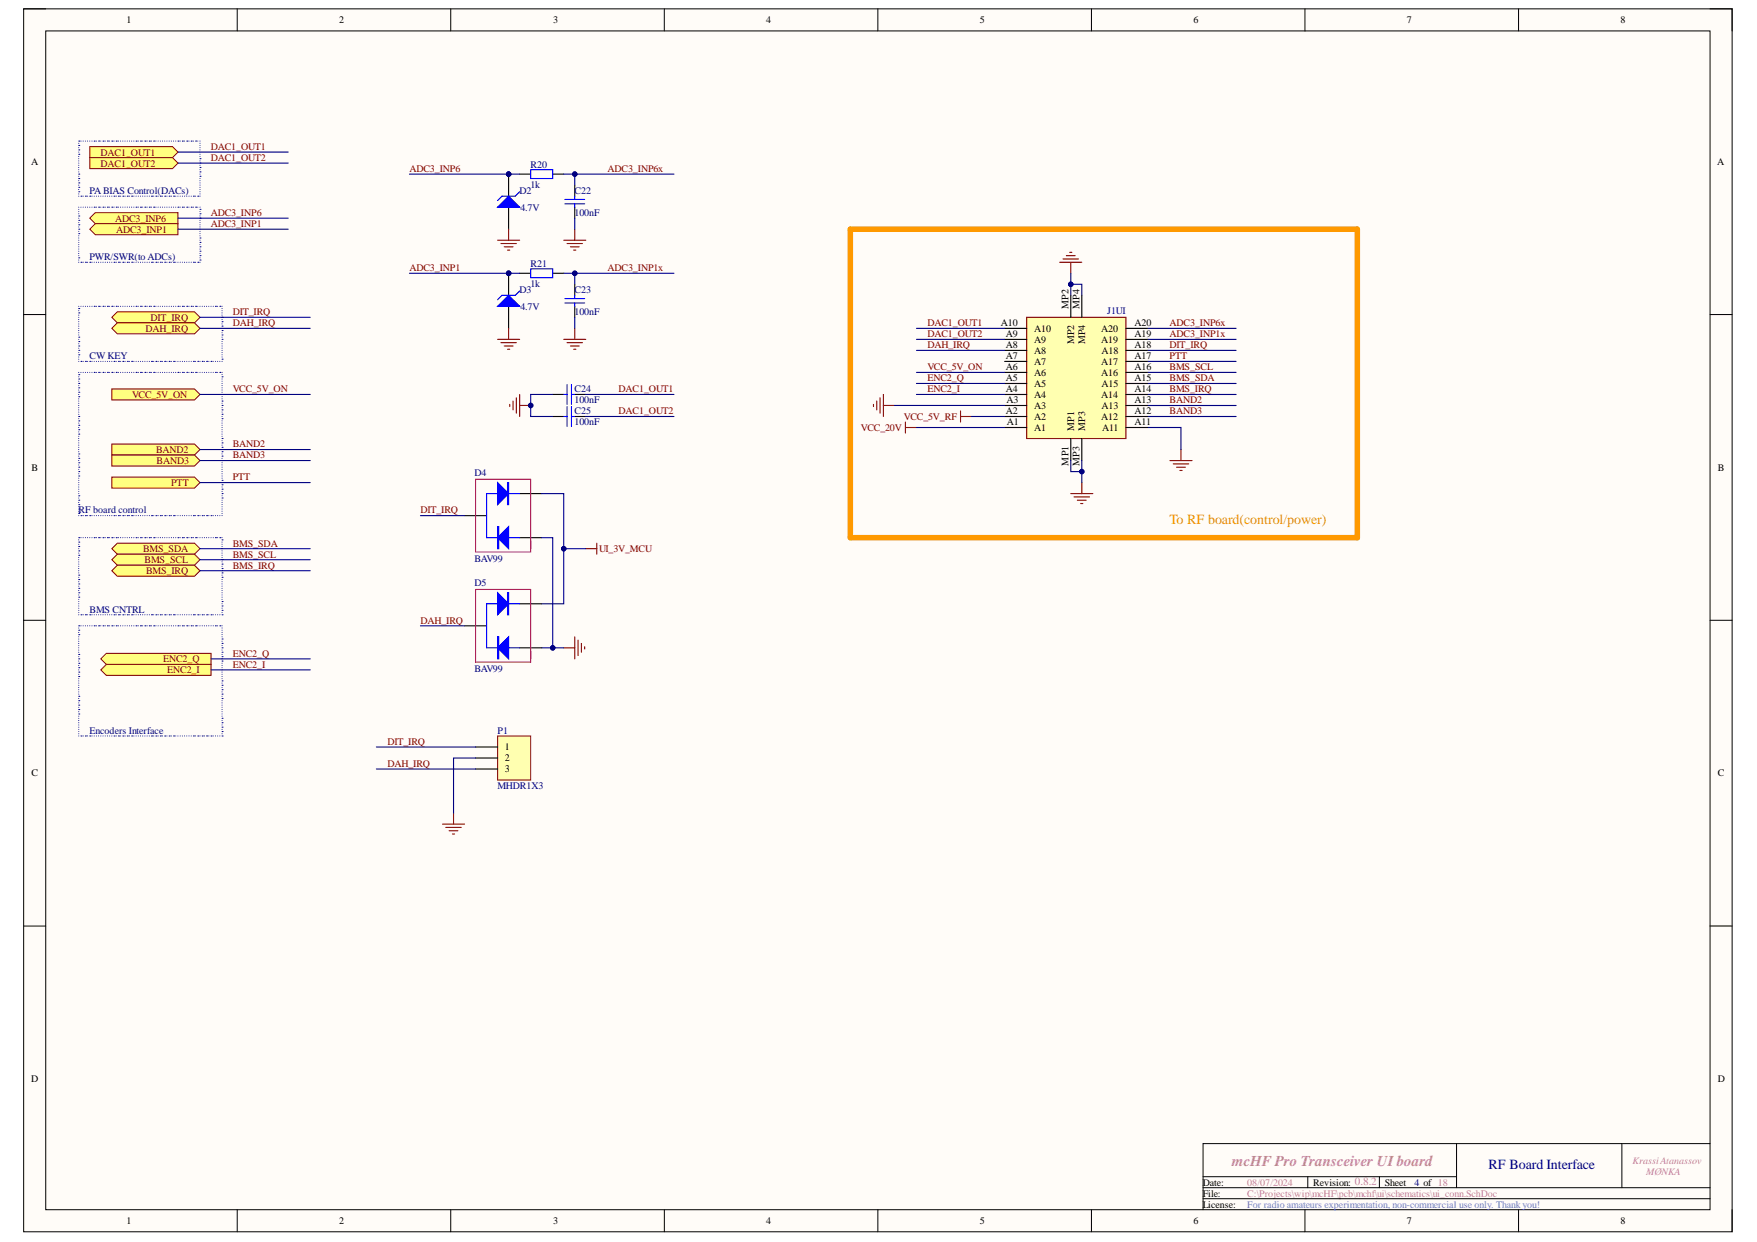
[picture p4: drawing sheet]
<svg xmlns="http://www.w3.org/2000/svg" width="297mm" height="210mm" viewBox="0 0 297 210" stroke-linecap="round" stroke-linejoin="round" font-family="sans-serif">
<defs><g id="words">
<text font-size="2.5" fill="#c27ba0" x="208.2" y="197">mcHF Pro Transceiver UIboard</text>
<text font-size="2.4" fill="#f90" x="197.7" y="88.5">To RF board(control/power)</text>
<text font-size="2.4" fill="#000080" x="251.6" y="197.6">RF Board Interface</text>
<g font-size="1.7">
<text x="21.4" y="3.9">1</text>
<text x="57.4" y="3.9">2</text>
<text x="93.5" y="3.9">3</text>
<text x="129.5" y="3.9">4</text>
<text x="165.7" y="3.9">5</text>
<text x="201.8" y="3.9">6</text>
<text x="237.8" y="3.9">7</text>
<text x="274" y="3.9">8</text>
<text x="5.2" y="27.9">A</text>
<text x="290.3" y="27.9">A</text>
<text x="180.6" y="52.2" transform="rotate(-90 180.6 52.2)">MP2</text>
<text x="182.5" y="52.2" transform="rotate(-90 182.5 52.2)">MP4</text>
<text x="169.2" y="55.1">A10</text>
<text x="170.1" y="58.8">A8</text>
<text x="170.1" y="57">A9</text>
<text x="174.8" y="59.8">A8</text>
<text x="174.8" y="57.9">A9</text>
<text x="174.8" y="56">A10</text>
<text x="181.6" y="58.2" transform="rotate(-90 181.6 58.2)">MP2</text>
<text x="183.4" y="58.2" transform="rotate(-90 183.4 58.2)">MP4</text>
<text x="186.1" y="57.9">A19</text>
<text x="186.1" y="56">A20</text>
<text x="186.2" y="59.8">A18</text>
<text x="191.8" y="58.8">A18</text>
<text x="191.8" y="57">A19</text>
<text x="191.8" y="55.1">A20</text>
<text x="170.1" y="64.4">A5</text>
<text x="170.1" y="62.6">A6</text>
<text x="170.1" y="60.7">A7</text>
<text x="174.8" y="65.3">A5</text>
<text x="174.8" y="63.5">A6</text>
<text x="174.8" y="61.6">A7</text>
<text x="186.1" y="63.5">A16</text>
<text x="186.1" y="61.6">A17</text>
<text x="186.2" y="65.3">A15</text>
<text x="191.8" y="64.4">A15</text>
<text x="191.8" y="62.6">A16</text>
<text x="191.8" y="60.7">A17</text>
<text x="170.1" y="70">A2</text>
<text x="170.1" y="66.3">A4</text>
<text x="170.2" y="68.1">A3</text>
<text x="170.2" y="71.9">A1</text>
<text x="174.8" y="70.9">A2</text>
<text x="174.8" y="69.1">A3</text>
<text x="174.8" y="67.2">A4</text>
<text x="186.1" y="70.9">A12</text>
<text x="186.1" y="67.2">A14</text>
<text x="186.2" y="69.1">A13</text>
<text x="191.8" y="71.9">A11</text>
<text x="191.8" y="70">A12</text>
<text x="191.8" y="68.1">A13</text>
<text x="191.8" y="66.3">A14</text>
<text x="174.8" y="72.8">A1</text>
<text x="181.6" y="72.8" transform="rotate(-90 181.6 72.8)">MP1</text>
<text x="183.4" y="72.8" transform="rotate(-90 183.4 72.8)">MP3</text>
<text x="186.3" y="72.8">A11</text>
<text x="5.3" y="79.6">B</text>
<text x="180.6" y="78.7" transform="rotate(-90 180.6 78.7)">MP1</text>
<text x="182.5" y="78.7" transform="rotate(-90 182.5 78.7)">MP3</text>
<text x="290.4" y="79.6">B</text>
<text x="5.3" y="131.2">C</text>
<text x="85.4" y="126.8">1</text>
<text x="85.4" y="128.7">2</text>
<text x="85.4" y="130.5">3</text>
<text x="290.4" y="131.2">C</text>
<text x="5.2" y="182.9">D</text>
<text x="290.4" y="182.9">D</text>
<text x="203.3" y="200.4">Date:</text>
<text x="203.3" y="202.2">File:</text>
<text x="222" y="200.4">Revision: 0.8.2</text>
<text x="234.1" y="200.4">Sheet</text>
<text x="21.4" y="206.9">1</text>
<text x="57.4" y="206.9">2</text>
<text x="93.5" y="206.9">3</text>
<text x="129.5" y="206.9">4</text>
<text x="165.7" y="206.9">5</text>
<text x="201.8" y="206.9">6</text>
<text x="203.3" y="204.1">License:</text>
<text x="237.8" y="206.9">7</text>
<text x="274" y="206.9">8</text>
</g>
<g font-size="1.7" fill="#800000">
<text x="17" y="26.3">DAC1_OUT1</text>
<text x="17" y="28.1">DAC1_OUT2</text>
<text x="35.6" y="25.4">DAC1_OUT1</text>
<text x="35.6" y="27.2">DAC1_OUT2</text>
<text x="69.2" y="29.1">ADC3_INP6</text>
<text x="102.7" y="29.1">ADC3_INP6x</text>
<text x="19.5" y="37.4">ADC3_INP6</text>
<text x="19.6" y="39.3">ADC3_INP1</text>
<text x="35.6" y="38.4">ADC3_INP1</text>
<text x="35.6" y="36.5">ADC3_INP6</text>
<text x="69.2" y="45.8">ADC3_INP1</text>
<text x="102.7" y="45.8">ADC3_INP1x</text>
<text x="39.3" y="53.3">DIT_IRQ</text>
<text x="24.6" y="56">DAH_IRQ</text>
<text x="25.5" y="54.2">DIT_IRQ</text>
<text x="39.3" y="55.1">DAH_IRQ</text>
<text x="156.8" y="55.1">DAC1_OUT1</text>
<text x="156.8" y="57">DAC1_OUT2</text>
<text x="156.8" y="58.8">DAH_IRQ</text>
<text x="197.7" y="57">ADC3_INP1x</text>
<text x="197.7" y="55.1">ADC3_INP6x</text>
<text x="197.7" y="58.8">DIT_IRQ</text>
<text x="156.8" y="62.6">VCC_5V_ON</text>
<text x="156.8" y="64.4">ENC2_Q</text>
<text x="197.7" y="60.7">PTT</text>
<text x="197.7" y="64.4">BMS_SDA</text>
<text x="197.7" y="62.6">BMS_SCL</text>
<text x="22.3" y="67.2">VCC_5V_ON</text>
<text x="39.3" y="66.3">VCC_5V_ON</text>
<text x="104.6" y="66.3">DAC1_OUT1</text>
<text x="104.6" y="70">DAC1_OUT2</text>
<text x="152.8" y="70.9">VCC_5V_RF</text>
<text x="156.8" y="66.3">ENC2_I</text>
<text x="197.7" y="68.1">BAND2</text>
<text x="197.7" y="70">BAND3</text>
<text x="197.7" y="66.3">BMS_IRQ</text>
<text x="26.4" y="76.5">BAND2</text>
<text x="39.3" y="75.6">BAND2</text>
<text x="39.3" y="77.4">BAND3</text>
<text x="145.5" y="72.8">VCC_20V</text>
<text x="26.5" y="78.4">BAND3</text>
<text x="28.9" y="82.1">PTT</text>
<text x="39.3" y="81.2">PTT</text>
<text x="71.1" y="86.7">DIT_IRQ</text>
<text x="24.2" y="93.3">BMS_SDA</text>
<text x="24.5" y="95.2">BMS_SCL</text>
<text x="39.3" y="92.4">BMS_SDA</text>
<text x="39.3" y="94.3">BMS_SCL</text>
<text x="101.3" y="93.3">UI_3V_MCU</text>
<text x="24.7" y="97.1">BMS_IRQ</text>
<text x="39.3" y="96.1">BMS_IRQ</text>
<text x="71.1" y="105.4">DAH_IRQ</text>
<text x="27.6" y="111.9">ENC2_Q</text>
<text x="28.3" y="113.8">ENC2_I</text>
<text x="39.3" y="112.9">ENC2_I</text>
<text x="39.3" y="111">ENC2_Q</text>
<text x="65.5" y="125.9">DIT_IRQ</text>
<text x="65.5" y="129.6">DAH_IRQ</text>
</g>
<g font-size="1.7" fill="#000080">
<text x="89.7" y="28.3">R20</text>
<text x="15.1" y="32.8">PABIAS Control(DACs)</text>
<text x="87.8" y="32.8">D2</text>
<text x="88" y="35.6">4.7V</text>
<text x="89.7" y="31.7">1k</text>
<text x="97.1" y="32.8">C22</text>
<text x="97.1" y="36.5">100nF</text>
<text x="15.1" y="44">PWR/SWR(to ADCs)</text>
<text x="89.7" y="45.1">R21</text>
<text x="87.8" y="49.5">D3</text>
<text x="88" y="52.3">4.7V</text>
<text x="89.7" y="48.4">1k</text>
<text x="97.1" y="49.5">C23</text>
<text x="97.1" y="53.3">100nF</text>
<text x="187.2" y="53.1">J1UI</text>
<text x="15.1" y="60.7">CW KEY</text>
<text x="97.1" y="66.3">C24</text>
<text x="97.1" y="68.1">100nF</text>
<text x="97.1" y="70">C25</text>
<text x="97.1" y="71.9">100nF</text>
<text x="80.2" y="80.5">D4</text>
<text x="13.3" y="86.7">RF board control</text>
<text x="80.2" y="94.9">BAV99</text>
<text x="80.2" y="99.1">D5</text>
<text x="15.1" y="103.6">BMS CNTRL</text>
<text x="80.2" y="113.6">BAV99</text>
<text x="15.1" y="124">Encoders Interface</text>
<text x="84.1" y="124">P1</text>
<text x="84.1" y="133.3">MHDR1X3</text>
<text x="239.1" y="200.4">4 of 18</text>
</g>
<g font-size="1.7" fill="#c27ba0">
<text x="276" y="196.6">Krassi Atanassov</text>
<text x="210.9" y="200.4">08/07/2024</text>
<text x="210.9" y="202.2">C:\Projects\wip\mcHF\pcb\mchf\ui\schematics\ui_conn.SchDoc</text>
<text x="278.3" y="198.5">MØNKA</text>
</g>
<text font-size="1.7" fill="#4a86e8" x="210.9" y="204.1">For radio amateurs experimentation, non-commercial use only. Thank you!</text>
</g></defs>
<path d="M4 1.5h288.8v206.7h-288.8z" fill-rule="evenodd" fill="#fffcf8"/>
<path d="M4 1.5h288.8v206.7h-288.8z" fill="none" stroke="#000" stroke-width=".17"/>
<path d="M7.7 5.2h281.4v199.2h-281.4z" fill-rule="evenodd" fill="#fffcf8"/>
<g fill="none" stroke="#000" stroke-width=".17">
<path d="M4 1.5h3.7M7.7 5.2h281.4v199.2h-281.4zM40.1 1.5v3.7M76.2 1.5v3.7M112.3 1.5v3.7M148.4 1.5v3.7M184.5 1.5v3.7M220.6 1.5v3.7M256.7 1.5v3.7M289.1 1.5h3.7v3.7M4 53.2h3.7M289.1 53.2h3.7"/>
<path d="M4 104.8h3.7M289.1 104.8h3.7M4 156.5h3.7M289.1 156.5h3.7M203.4 198.9h42.8M221.1 198.9v1.8M233.2 198.9v1.8M246.2 193.3v7.4M274.2 193.3v7.4M289.1 193.3h-85.7v11.1M40.1 204.4v3.8M76.2 204.4v3.8"/>
<path d="M112.3 204.4v3.8M148.4 204.4v3.8M184.5 204.4v3.8M203.4 200.7h85.7M203.4 202.6h85.7M220.6 204.4v3.8M256.7 204.4v3.8M292.8 204.4v3.8"/>
</g>
<path d="M15.2 36.9l.9-1h14v1.9h-14z" fill-rule="evenodd" fill="#ffff80"/>
<path d="M15.2 36.9l.9-1h14v1.9h-14z" fill="none" stroke="#800000" stroke-width=".17"/>
<path d="M16.1 37.8h14v1.9h-14l-.9-1z" fill-rule="evenodd" fill="#ffff80"/>
<path d="M16.1 37.8h14v1.9h-14l-.9-1z" fill="none" stroke="#800000" stroke-width=".17"/>
<circle cx="86" cy="29.4" r=".37" fill="#000080"/>
<circle cx="86" cy="29.4" r=".37" fill="none" stroke="#000080" stroke-width=".17"/>
<path d="M86 29.4v3.8M86 35v3.7" fill="none" stroke="#000" stroke-width=".19"/>
<circle cx="86" cy="29.4" r=".37" fill="#000080"/>
<circle cx="86" cy="29.4" r=".37" fill="none" stroke="#000080" stroke-width=".17"/>
<path d="M84.1 35l1.9-1.8 1.9 1.8z" fill="#00f"/>
<path d="M84.1 35l1.9-1.8 1.9 1.8zM87.9 32.4l-.8 .8h-2.2l-.8 .7M89.7 28.7h3.7v1.5h-3.7z" fill="none" stroke="#00f" stroke-width=".19"/>
<path d="M87.9 29.4h1.8M93.4 29.4h1.9" fill="none" stroke="#000" stroke-width=".19"/>
<circle cx="86" cy="46.2" r=".37" fill="#000080"/>
<circle cx="86" cy="46.2" r=".37" fill="none" stroke="#000080" stroke-width=".17"/>
<path d="M86 46.2v3.7M86 51.8v3.7" fill="none" stroke="#000" stroke-width=".19"/>
<circle cx="86" cy="46.2" r=".37" fill="#000080"/>
<circle cx="86" cy="46.2" r=".37" fill="none" stroke="#000080" stroke-width=".17"/>
<path d="M84.1 51.8l1.9-1.9 1.9 1.9z" fill="#00f"/>
<g fill="none" stroke="#00f" stroke-width=".19">
<path d="M95.5 33.7h3.3M95.5 34.5h3.3M97.2 33.2v.5M97.2 34.5v.5M84.1 51.8l1.9-1.9 1.9 1.9zM87.9 49.2l-.8 .7h-2.2l-.8 .8M89.7 45.4h3.7v1.5h-3.7zM95.5 50.5h3.3M95.5 51.2h3.3M97.2 49.9v.6M97.2 51.2v.6M84.1 107.6h.2v3.8h-.2z"/>
<path d="M84.2 107.6v3.8M87.9 102h-5.6v7.5h5.6"/>
</g>
<path d="M97.2 31.3v1.9M97.2 35v1.9M87.9 46.2h1.8M93.4 46.2h1.9M97.2 48v1.9M97.2 51.8v1.8M78.5 105.8h3.8M87.9 109.5h3.7M87.9 102h3.7" fill="none" stroke="#000" stroke-width=".19"/>
<path d="M84.1 100.2l1.9 1.8-1.9 1.9z" fill-rule="evenodd" fill="#00f"/>
<path d="M84.1 100.2l1.9 1.8-1.9 1.9zM85.8 100.2h.2v3.7h-.2zM85.9 100.2v3.7" fill="none" stroke="#00f" stroke-width=".19"/>
<path d="M80.4 99.6h9.3v12.3h-9.3z" fill="none" stroke="#c5008e" stroke-width=".19"/>
<path d="M84.1 109.5l1.9-1.9v3.8z" fill-rule="evenodd" fill="#00f"/>
<path d="M84.1 89h.2v3.7h-.2zM84.2 89v3.7M87.9 83.4h-5.6v7.5h5.6M84.1 109.5l1.9-1.9v3.8z" fill="none" stroke="#00f" stroke-width=".19"/>
<path d="M78.5 87.1h3.8M87.9 90.9h3.7M87.9 83.4h3.7" fill="none" stroke="#000" stroke-width=".19"/>
<path d="M84.1 81.6l1.9 1.8-1.9 1.9z" fill-rule="evenodd" fill="#00f"/>
<path d="M84.1 81.6l1.9 1.8-1.9 1.9zM85.8 81.6h.2v3.7h-.2zM85.9 81.6v3.7" fill="none" stroke="#00f" stroke-width=".19"/>
<path d="M80.4 81h9.3v12.3h-9.3z" fill="none" stroke="#c5008e" stroke-width=".19"/>
<path d="M86 89v3.7l-1.9-1.8z" fill-rule="evenodd" fill="#00f"/>
<path d="M95.3 66.7h.6M95.3 70.4h.6M95.9 65v3.3M95.9 68.7v3.4M96.6 66.7h.6M96.6 65v3.3M96.6 68.7v3.4M96.6 70.4h.6M86 89v3.7l-1.9-1.8z" fill="none" stroke="#00f" stroke-width=".19"/>
<path d="M86.2 68.3v.4M86.7 67.8v1.5M87.3 67.2v2.6M87.9 66.7v3.7M87.9 68.5h1.8M95.3 109.5h1.9M97.2 107.6v3.8M97.7 108.2v2.6M98.3 108.7v1.5M98.8 109.3v.4" fill="none" stroke="#800000" stroke-width=".19"/>
<path d="M93.4 66.7h1.9M93.4 70.4h1.9M97.2 66.7h1.8M97.2 70.4h1.8" fill="none" stroke="#000" stroke-width=".19"/>
<circle cx="89.7" cy="68.5" r=".37" fill="#000080"/>
<circle cx="89.7" cy="68.5" r=".37" fill="none" stroke="#000080" stroke-width=".17"/>
<g fill="none" stroke="#0000b4" stroke-width=".19">
<path d="M13.3 23.8h.1M13.3 24.6h.1M13.3 25.3h.1M13.3 26.1h.1M13.3 29.4h.1M13.3 30.2h.1M13.3 30.9h.1M13.3 31.7h.1M13.3 32.4h.1M13.3 24.2h.1M13.3 25h.1M13.3 25.7h.1"/>
<path d="M13.3 26.4v.1M13.3 26.8h.1M13.3 27.2h.1M13.3 27.6h.1M13.3 27.9h.1M13.3 28.3h.1M13.3 28.7h.1M13.3 29.1h.1M13.3 29.8h.1M13.3 30.5h.1M13.3 31.3h.1M13.3 32h.1"/>
<path d="M13.3 32.8h.1M13.3 33.2h.1M13.7 23.8h.1M13.7 33.2h.1M14.1 23.8h.1M14.1 33.2h.1M14.4 23.8h.1M14.4 33.2h.1M14.8 23.8h.1M14.8 33.2h.1M15.2 23.8h.1M15.2 33.2h.1"/>
<path d="M15.5 23.8h.1M15.6 33.2h.1M15.9 23.8h.1M15.9 33.2h.1M16.3 23.8h.1M16.3 33.2h.1M16.7 23.8h.1M16.7 33.2h.1M17 23.8h.1M17 33.2h.1M17.4 23.8h.1M17.4 33.2h.1"/>
<path d="M17.8 23.8h.1M17.8 33.2h.1M18.2 23.8h.1M18.2 33.2h.1M18.5 23.8h.1M18.5 33.2h.1M18.9 23.8h.1M18.9 33.2h.1M19.3 23.8h.1M19.3 33.2h.1M19.7 23.8h.1M19.7 33.2h.1"/>
<path d="M20 23.8h.1M20 33.2h.1M20.4 23.8h.1M20.4 33.2h.1M20.8 23.8h.1M20.8 33.2h.1M21.1 23.8h.1M21.1 33.2h.1M21.5 23.8h.1M21.5 33.2h.1M21.9 23.8h.1M21.9 33.2h.1"/>
<path d="M22.3 23.8h.1M22.3 33.2h.1M22.6 23.8h.1M22.6 33.2h.1M23 23.8h.1M23 33.2h.1M23.4 23.8h.1M23.4 33.2h.1M23.7 23.8h.1M23.7 33.2h.1M24.1 23.8h.1M24.1 33.2h.1"/>
<path d="M24.5 23.8h.1M24.5 33.2h.1M24.9 23.8h.1M24.9 33.2h.1M25.2 23.8h.1M25.2 33.2h.1M25.6 23.8h.1M25.6 33.2h.1M26 23.8h.1M26 33.2h.1M26.4 23.8h.1M26.4 33.2h.1"/>
<path d="M26.7 23.8h.1M26.7 33.2h.1M27.1 23.8h.1M27.1 33.2h.1M27.5 23.8h.1M27.5 33.2h.1M27.8 23.8h.1M27.9 33.2h.1M28.2 23.8h.1M28.2 33.2h.1M28.6 23.8h.1M28.6 33.2h.1"/>
<path d="M29 23.8h.1M29 33.2h.1M29.3 23.8h.1M29.3 33.2h.1M29.7 23.8h.1M29.7 33.2h.1M30.1 23.8h.1M30.1 33.2h.1M30.5 23.8h.1M30.5 33.2h.1M30.8 23.8h.1M30.8 33.2h.1"/>
<path d="M31.2 23.8h.1M31.2 33.2h.1M31.6 23.8h.1M31.6 33.2h.1M31.9 23.8h.1M32 33.2h.1M32.3 23.8h.1M32.3 33.2h.1M32.7 23.8h.1M32.7 33.2h.1M33.1 23.8h.1M33.1 33.2h.1"/>
<path d="M33.4 23.8h.1M33.4 33.2h.1M33.8 23.8h.1M33.8 29.8h.1M33.8 29.1h.1M33.8 28.3h.1M33.8 27.6h.1M33.8 26.8h.1M33.8 24.2h.1M33.8 24.6h.1M33.8 25h.1M33.8 25.3h.1"/>
<path d="M33.8 25.7h.1M33.8 26.1h.1M33.8 26.4h.1M33.8 27.2h.1M33.8 27.9h.1M33.8 28.7h.1M33.8 29.4h.1M33.8 30.2h.1M33.8 30.5h.1M33.8 30.9h.1M33.8 31.3h.1M33.8 31.7h.1"/>
<path d="M33.8 32h.1M33.8 32.4h.1M33.8 32.8h.1M33.8 33.1v.1"/>
</g>
<path d="M15.2 24.8h14l.9 .9-.9 .9h-14z" fill-rule="evenodd" fill="#ffff80"/>
<path d="M15.2 24.8h14l.9 .9-.9 .9h-14z" fill="none" stroke="#800000" stroke-width=".17"/>
<path d="M15.2 26.6h14l.9 1-.9 .9h-14z" fill-rule="evenodd" fill="#ffff80"/>
<path d="M15.2 26.6h14l.9 1-.9 .9h-14z" fill="none" stroke="#800000" stroke-width=".17"/>
<g fill="none" stroke="#0000b4" stroke-width=".19">
<path d="M13.3 36.5h.1M13.3 37.2h.1M13.3 38h.1M13.3 38.7h.1M13.3 39.5h.1M13.3 35h.1M13.3 35.4h.1M13.3 35.8h.1M13.3 36.1h.1M13.3 36.9h.1M13.3 37.6h.1M13.3 38.4h.1"/>
<path d="M13.3 39.1h.1M13.3 39.9h.1M13.7 35h.1M14.1 35h.1M14.4 35h.1M14.8 35h.1M15.2 35h.1M15.5 35h.1M15.9 35h.1M16.3 35h.1M16.7 35h.1M17 35h.1"/>
<path d="M17.4 35h.1M17.8 35h.1M18.2 35h.1M18.5 35h.1M18.9 35h.1M19.3 35h.1M19.7 35h.1M20 35h.1M20.4 35h.1M20.8 35h.1M21.1 35h.1M21.5 35h.1"/>
<path d="M21.9 35h.1M22.3 35h.1M22.6 35h.1M23 35h.1M23.4 35h.1M23.7 35h.1M24.1 35h.1M24.5 35h.1M24.9 35h.1M25.2 35h.1M25.6 35h.1M26 35h.1"/>
<path d="M26.4 35h.1M26.7 35h.1M27.1 35h.1M27.5 35h.1M27.8 35h.1M28.2 35h.1M28.6 35h.1M29 35h.1M29.3 35h.1M29.7 35h.1M30.1 35h.1M30.5 35h.1"/>
<path d="M30.8 35h.1M31.2 35h.1M31.6 35h.1M31.9 35h.1M32.3 35h.1M32.7 35h.1M33.1 35h.1M33.4 35h.1M33.8 35h.1M33.8 36.9h.1M33.8 36.1h.1M33.8 35.4h.1"/>
<path d="M33.8 35.8h.1M33.8 36.5h.1M33.8 37.2h.1M33.8 37.6h.1M33.8 38h.1M33.8 38.4h.1M33.8 38.7h.1M33.8 39.1h.1M33.8 39.5h.1M33.8 39.8v.1M13.3 43.6h.1M13.3 40.2h.1"/>
<path d="M13.3 40.6h.1M13.3 41h.1M13.3 41.3h.1M13.3 41.7h.1M13.3 42.1h.1M13.3 42.5h.1M13.3 42.8h.1M13.3 43.2h.1M13.3 43.9v.1M13.3 44.3h.1M13.7 44.3h.1M14.1 44.3h.1"/>
<path d="M14.4 44.3h.1M14.8 44.3h.1M15.2 44.3h.1M15.6 44.3h.1M15.9 44.3h.1M16.3 44.3h.1M16.7 44.3h.1M17 44.3h.1M17.4 44.3h.1M17.8 44.3h.1M18.2 44.3h.1M18.5 44.3h.1"/>
<path d="M18.9 44.3h.1M19.3 44.3h.1M19.7 44.3h.1M20 44.3h.1M20.4 44.3h.1M20.8 44.3h.1M21.1 44.3h.1M21.5 44.3h.1M21.9 44.3h.1M22.3 44.3h.1M22.6 44.3h.1M23 44.3h.1"/>
<path d="M23.4 44.3h.1M23.7 44.3h.1M24.1 44.3h.1M24.5 44.3h.1M24.9 44.3h.1M25.2 44.3h.1M25.6 44.3h.1M26 44.3h.1M26.4 44.3h.1M26.7 44.3h.1M27.1 44.3h.1M27.5 44.3h.1"/>
<path d="M27.9 44.3h.1M28.2 44.3h.1M28.6 44.3h.1M29 44.3h.1M29.3 44.3h.1M29.7 44.3h.1M30.1 44.3h.1M30.5 44.3h.1M30.8 44.3h.1M31.2 44.3h.1M31.6 44.3h.1M32 44.3h.1"/>
<path d="M32.3 44.3h.1M32.7 44.3h.1M33.1 44.3h.1M33.4 44.3h.1M33.8 43.9h.1M33.8 43.2h.1M33.8 42.5h.1M33.8 41.7h.1M33.8 41h.1M33.8 40.2h.1M33.8 40.6h.1M33.8 41.3h.1"/>
<path d="M33.8 42.1h.1M33.8 42.8h.1M33.8 43.6h.1M33.8 44.3h.1"/>
</g>
<path d="M18.9 65.7h14l.9 1-.9 .9h-14z" fill-rule="evenodd" fill="#ffff80"/>
<path d="M18.9 65.7h14l.9 1-.9 .9h-14z" fill="none" stroke="#800000" stroke-width=".17"/>
<path d="M18.9 75h14l.9 1-.9 .9h-14z" fill-rule="evenodd" fill="#ffff80"/>
<path d="M18.9 75h14l.9 1-.9 .9h-14z" fill="none" stroke="#800000" stroke-width=".17"/>
<path d="M18.9 76.9h14l.9 .9-.9 1h-14z" fill-rule="evenodd" fill="#ffff80"/>
<path d="M18.9 76.9h14l.9 .9-.9 1h-14z" fill="none" stroke="#800000" stroke-width=".17"/>
<g fill="none" stroke="#0000b4" stroke-width=".19">
<path d="M13.3 63.3h.1M13.3 64.1h.1M13.3 64.8h.1M13.3 65.5h.1M13.3 66.3h.1M13.3 67h.1M13.3 70.4h.1M13.3 71.1h.1M13.3 71.9h.1M13.3 72.6h.1M13.3 73.4h.1M13.3 76.7h.1"/>
<path d="M13.3 77.5h.1M13.3 78.2h.1M13.3 79h.1M13.3 79.7h.1M13.3 62.9h.1M13.3 63.7h.1M13.3 64.4h.1M13.3 65.2h.1M13.3 65.9h.1M13.3 66.7h.1M13.3 67.4h.1M13.3 67.8h.1"/>
<path d="M13.3 68.2h.1M13.3 68.5h.1M13.3 68.9h.1M13.3 69.3h.1M13.3 69.6v.1M13.3 70h.1M13.3 70.8h.1M13.3 71.5h.1M13.3 72.2v.1M13.3 73h.1M13.3 73.7h.1M13.3 74.1h.1"/>
<path d="M13.3 74.5h.1M13.3 74.9h.1M13.3 75.2h.1M13.3 75.6h.1M13.3 76h.1M13.3 76.3v.1M13.3 77.1h.1M13.3 77.8h.1M13.3 78.6h.1M13.3 79.3h.1M13.7 62.9h.1M14.1 62.9h.1"/>
<path d="M14.4 62.9h.1M14.8 62.9h.1M15.2 62.9h.1M15.5 62.9h.1M15.9 62.9h.1M16.3 62.9h.1M16.7 62.9h.1M17 62.9h.1M17.4 62.9h.1M17.8 62.9h.1M18.2 62.9h.1M18.5 62.9h.1"/>
<path d="M18.9 62.9h.1M19.3 62.9h.1M19.7 62.9h.1M20 62.9h.1M20.4 62.9h.1M20.8 62.9h.1M21.1 62.9h.1M21.5 62.9h.1M21.9 62.9h.1M22.3 62.9h.1M22.6 62.9h.1M23 62.9h.1"/>
<path d="M23.4 62.9h.1M23.7 62.9h.1M24.1 62.9h.1M24.5 62.9h.1M24.9 62.9h.1M25.2 62.9h.1M25.6 62.9h.1M26 62.9h.1M26.4 62.9h.1M26.7 62.9h.1M27.1 62.9h.1M27.5 62.9h.1"/>
<path d="M27.8 62.9h.1M28.2 62.9h.1M28.6 62.9h.1M29 62.9h.1M29.3 62.9h.1M29.7 62.9h.1M30.1 62.9h.1M30.5 62.9h.1M30.8 62.9h.1M31.2 62.9h.1M31.6 62.9h.1M31.9 62.9h.1"/>
<path d="M32.3 62.9h.1M32.7 62.9h.1M33.1 62.9h.1M33.4 62.9h.1M33.8 62.9h.1M34.2 62.9h.1M34.6 62.9h.1M34.9 62.9h.1M35.3 62.9h.1M35.7 62.9h.1M36 62.9h.1M36.4 62.9h.1"/>
<path d="M36.8 62.9h.1M37.2 62.9h.1M37.5 62.9h.1M37.5 77.8h.1M37.5 77.1h.1M37.5 76.3h.1M37.5 75.6h.1M37.5 74.9h.1M37.5 74.1h.1M37.5 70.8h.1M37.5 70h.1M37.5 69.3h.1"/>
<path d="M37.5 68.5h.1M37.5 67.8h.1M37.5 63.7h.1M37.5 63.3h.1M37.5 64.1h.1M37.5 64.4h.1M37.5 64.8h.1M37.5 65.2h.1M37.5 65.5h.1M37.5 65.9h.1M37.5 66.3h.1M37.5 66.7h.1"/>
<path d="M37.5 67h.1M37.5 67.4h.1M37.5 68.1v.1M37.5 68.9h.1M37.5 69.6h.1M37.5 70.4h.1M37.5 71.1h.1M37.5 71.5h.1M37.5 71.9h.1M37.5 72.2h.1M37.5 72.6h.1M37.5 73h.1"/>
<path d="M37.5 73.4h.1M37.5 73.7h.1M37.5 74.5h.1M37.5 75.2h.1M37.5 76h.1M37.5 76.7h.1M37.5 77.5h.1M37.5 78.2h.1M37.5 78.6h.1M37.5 78.9v.1M37.5 79.3h.1M37.5 79.7h.1"/>
<path d="M13.3 80.4h.1M13.3 83.8h.1M13.3 84.5h.1M13.3 85.3h.1M13.3 86h.1M13.3 86.8h.1M13.3 80.1h.1M13.3 80.8h.1M13.3 81.2h.1M13.3 81.6h.1M13.3 81.9h.1M13.3 82.3h.1"/>
<path d="M13.3 82.7h.1M13.3 83.1h.1M13.3 83.4h.1M13.3 84.2h.1M13.3 84.9h.1M13.3 85.7h.1M13.3 86.4h.1M13.3 87.1h.1M13.7 87.1h.1M14.1 87.1h.1M14.4 87.1h.1M14.8 87.1h.1"/>
<path d="M15.2 87.1h.1M15.6 87.1h.1M15.9 87.1h.1M16.3 87.1h.1M16.7 87.1h.1M17 87.1h.1M17.4 87.1h.1M17.8 87.1h.1M18.2 87.1h.1M18.5 87.1h.1M18.9 87.1h.1M19.3 87.1h.1"/>
<path d="M19.7 87.1h.1M20 87.1h.1M20.4 87.1h.1M20.8 87.1h.1M21.1 87.1h.1M21.5 87.1h.1M21.9 87.1h.1M22.3 87.1h.1M22.6 87.1h.1M23 87.1h.1M23.4 87.1h.1M23.7 87.1h.1"/>
<path d="M24.1 87.1h.1M24.5 87.1h.1M24.9 87.1h.1M25.2 87.1h.1M25.6 87.1h.1M26 87.1h.1M26.4 87.1h.1M26.7 87.1h.1M27.1 87.1h.1M27.5 87.1h.1M27.9 87.1h.1M28.2 87.1h.1"/>
<path d="M28.6 87.1h.1M29 87.1h.1M29.3 87.1h.1M29.7 87.1h.1M30.1 87.1h.1M30.5 87.1h.1M30.8 87.1h.1M31.2 87.1h.1M31.6 87.1h.1M32 87.1h.1M32.3 87.1h.1M32.7 87.1h.1"/>
<path d="M33.1 87.1h.1M33.4 87.1h.1M33.8 87.1h.1M34.2 87.1h.1M34.6 87.1h.1M34.9 87.1h.1M35.3 87.1h.1M35.7 87.1h.1M36.1 87.1h.1M36.4 87.1h.1M36.8 87.1h.1M37.2 87.1h.1"/>
<path d="M37.5 84.2h.1M37.5 83.4h.1M37.5 82.7h.1M37.5 81.9h.1M37.5 81.2h.1M37.5 80.1h.1M37.5 80.4h.1M37.5 80.8h.1M37.5 81.6h.1M37.5 82.3h.1M37.5 83v.1M37.5 83.8h.1"/>
<path d="M37.5 84.5h.1M37.5 84.9h.1M37.5 85.3h.1M37.5 85.7h.1M37.5 86h.1M37.5 86.4h.1M37.5 86.8h.1M37.5 87.1h.1"/>
</g>
<path d="M18.9 80.6h14l.9 1-.9 .9h-14z" fill-rule="evenodd" fill="#ffff80"/>
<path d="M18.9 80.6h14l.9 1-.9 .9h-14z" fill="none" stroke="#800000" stroke-width=".17"/>
<path d="M18.9 53.6l.9-.9h13.1l.9 .9-.9 1h-13.1z" fill-rule="evenodd" fill="#ffff80"/>
<path d="M18.9 53.6l.9-.9h13.1l.9 .9-.9 1h-13.1z" fill="none" stroke="#800000" stroke-width=".17"/>
<path d="M18.9 55.5l.9-.9h13.1l.9 .9-.9 .9h-13.1z" fill-rule="evenodd" fill="#ffff80"/>
<path d="M18.9 55.5l.9-.9h13.1l.9 .9-.9 .9h-13.1z" fill="none" stroke="#800000" stroke-width=".17"/>
<g fill="none" stroke="#0000b4" stroke-width=".19">
<path d="M13.3 52.1h.1M13.3 52.9h.1M13.3 57h.1M13.3 57.7h.1M13.3 58.5h.1M13.3 59.2h.1M13.3 60h.1M13.3 51.8h.1M13.3 52.5h.1M13.3 53.3h.1M13.3 53.6h.1M13.3 54h.1"/>
<path d="M13.3 54.4h.1M13.3 54.7v.1M13.3 55.1h.1M13.3 55.5h.1M13.3 55.9h.1M13.3 56.2h.1M13.3 56.6h.1M13.3 57.4h.1M13.3 58.1h.1M13.3 58.8h.1M13.3 59.6h.1M13.7 51.8h.1"/>
<path d="M14.1 51.8h.1M14.4 51.8h.1M14.8 51.8h.1M15.2 51.8h.1M15.5 51.8h.1M15.9 51.8h.1M16.3 51.8h.1M16.7 51.8h.1M17 51.8h.1M17.4 51.8h.1M17.8 51.8h.1M18.2 51.8h.1"/>
<path d="M18.5 51.8h.1M18.9 51.8h.1M19.3 51.8h.1M19.7 51.8h.1M20 51.8h.1M20.4 51.8h.1M20.8 51.8h.1M21.1 51.8h.1M21.5 51.8h.1M21.9 51.8h.1M22.3 51.8h.1M22.6 51.8h.1"/>
<path d="M23 51.8h.1M23.4 51.8h.1M23.7 51.8h.1M24.1 51.8h.1M24.5 51.8h.1M24.9 51.8h.1M25.2 51.8h.1M25.6 51.8h.1M26 51.8h.1M26.4 51.8h.1M26.7 51.8h.1M27.1 51.8h.1"/>
<path d="M27.5 51.8h.1M27.8 51.8h.1M28.2 51.8h.1M28.6 51.8h.1M29 51.8h.1M29.3 51.8h.1M29.7 51.8h.1M30.1 51.8h.1M30.5 51.8h.1M30.8 51.8h.1M31.2 51.8h.1M31.6 51.8h.1"/>
<path d="M31.9 51.8h.1M32.3 51.8h.1M32.7 51.8h.1M33.1 51.8h.1M33.4 51.8h.1M33.8 51.8h.1M34.2 51.8h.1M34.6 51.8h.1M34.9 51.8h.1M35.3 51.8h.1M35.7 51.8h.1M36 51.8h.1"/>
<path d="M36.4 51.8h.1M36.8 51.8h.1M37.2 51.8h.1M37.5 51.8h.1M37.5 57.4h.1M37.5 56.6h.1M37.5 55.9h.1M37.5 55.1h.1M37.5 54.4h.1M37.5 53.6h.1M37.5 52.1h.1M37.5 52.5h.1"/>
<path d="M37.5 52.9h.1M37.5 53.3h.1M37.5 54h.1M37.5 54.7h.1M37.5 55.5h.1M37.5 56.2h.1M37.5 57h.1M37.5 57.7h.1M37.5 58.1h.1M37.5 58.5h.1M37.5 58.8h.1M37.5 59.2h.1"/>
<path d="M37.5 59.6h.1M37.5 60h.1M13.3 60.3h.1M13.3 60.7h.1M13.3 61.1h.1M13.7 61.1h.1M14.1 61.1h.1M14.4 61.1h.1M14.8 61.1h.1M15.2 61.1h.1M15.6 61.1h.1M15.9 61.1h.1"/>
<path d="M16.3 61.1h.1M16.7 61.1h.1M17 61.1h.1M17.4 61.1h.1M17.8 61.1h.1M18.2 61.1h.1M18.5 61.1h.1M18.9 61.1h.1M19.3 61.1h.1M19.7 61.1h.1M20 61.1h.1M20.4 61.1h.1"/>
<path d="M20.8 61.1h.1M21.1 61.1h.1M21.5 61.1h.1M21.9 61.1h.1M22.3 61.1h.1M22.6 61.1h.1M23 61.1h.1M23.4 61.1h.1M23.7 61.1h.1M24.1 61.1h.1M24.5 61.1h.1M24.9 61.1h.1"/>
<path d="M25.2 61.1h.1M25.6 61.1h.1M26 61.1h.1M26.4 61.1h.1M26.7 61.1h.1M27.1 61.1h.1M27.5 61.1h.1M27.9 61.1h.1M28.2 61.1h.1M28.6 61.1h.1M29 61.1h.1M29.3 61.1h.1"/>
<path d="M29.7 61.1h.1M30.1 61.1h.1M30.5 61.1h.1M30.8 61.1h.1M31.2 61.1h.1M31.6 61.1h.1M32 61.1h.1M32.3 61.1h.1M32.7 61.1h.1M33.1 61.1h.1M33.4 61.1h.1M33.8 61.1h.1"/>
<path d="M34.2 61.1h.1M34.6 61.1h.1M34.9 61.1h.1M35.3 61.1h.1M35.7 61.1h.1M36.1 61.1h.1M36.4 61.1h.1M36.8 61.1h.1M37.2 61.1h.1M37.5 60.7h.1M37.5 60.3h.1M37.5 61.1h.1"/>
</g>
<g fill="none" stroke="#800000" stroke-width=".19">
<path d="M86 38.7v1.9M97.2 38.7v1.9M84.1 57.4h3.8M84.1 40.6h3.8M84.7 57.9h2.6M84.7 41.2h2.6M85.2 58.5h1.5M85.2 41.7h1.5M85.8 59h.4M85.8 42.3h.4M86 55.5v1.9M95.3 57.4h3.7"/>
<path d="M95.3 40.6h3.7M95.9 57.9h2.6M95.9 41.2h2.6M96.4 58.5h1.5M96.4 41.7h1.5M97 59h.4M97 42.3h.4M97.2 55.5v1.9M99 92.7h1.9M100.9 91.8v1.9"/>
</g>
<path d="M143.8 38.7h85.7v52.2h-85.7z" fill="none" stroke="#f90" stroke-width=".93"/>
<path d="M173.6 53.6h16.7v20.5h-16.7z" fill-rule="evenodd" fill="#ffffb0"/>
<g fill="none" stroke="#800000" stroke-width=".19">
<path d="M173.6 53.6h16.7v20.5h-16.7zM179.2 44.3h3.7M179.7 43.8h2.6M180.3 43.2h1.5M180.8 42.6h.4M181 44.3v1.9M153.1 71.3v1.9M153.1 72.2h1.8M162.4 69.5v1.8M162.4 70.4h1.9M197.8 77.8h3.7M198.4 78.4h2.6"/>
<path d="M198.9 79h1.5M199.5 79.5h.3M199.7 76v1.8M181 83.4h3.8M181.6 84h2.6M182.1 84.5h1.5M182.7 85.1h.4M182.9 81.6v1.8"/>
</g>
<g fill="none" stroke="#000" stroke-width=".19">
<path d="M169.8 59.2h3.8M169.8 57.4h3.8M169.8 55.5h3.8M181 49.9v3.7M182.9 49.9v3.7M190.3 59.2h3.8M190.3 57.4h3.8M190.3 55.5h3.8M169.8 72.2h3.8M169.8 70.4h3.8M169.8 68.5h3.8M169.8 66.7h3.8"/>
<path d="M169.8 64.8h3.8M169.8 62.9h3.8M169.8 61.1h3.8M181 74.1v3.7M182.9 74.1v3.7M190.3 72.2h3.8M190.3 70.4h3.8M190.3 68.5h3.8M190.3 66.7h3.8M190.3 64.8h3.8M190.3 62.9h3.8M190.3 61.1h3.8"/>
</g>
<path d="M18.9 92.7l.9-.9h13.1l.9 .9-.9 1h-13.1z" fill-rule="evenodd" fill="#ffff80"/>
<path d="M18.9 92.7l.9-.9h13.1l.9 .9-.9 1h-13.1z" fill="none" stroke="#800000" stroke-width=".17"/>
<path d="M18.9 94.6l.9-.9h13.1l.9 .9-.9 .9h-13.1z" fill-rule="evenodd" fill="#ffff80"/>
<path d="M18.9 94.6l.9-.9h13.1l.9 .9-.9 .9h-13.1z" fill="none" stroke="#800000" stroke-width=".17"/>
<g fill="none" stroke="#0000b4" stroke-width=".19">
<path d="M13.3 90.9h.1M13.3 91.6h.1M13.3 92.4h.1M13.3 93.1h.1M13.3 93.9h.1M13.3 97.2h.1M13.3 97.9h.1M13.3 98.7h.1M13.3 99.4h.1M13.3 91.2h.1M13.3 92h.1M13.3 92.7h.1"/>
<path d="M13.3 93.5h.1M13.3 94.2h.1M13.3 94.6h.1M13.3 95h.1M13.3 95.3h.1M13.3 95.7h.1M13.3 96.1h.1M13.3 96.5h.1M13.3 96.8h.1M13.3 97.6h.1M13.3 98.3h.1M13.3 99.1h.1"/>
<path d="M13.3 99.8h.1M13.7 90.9h.1M14.1 90.9h.1M14.4 90.9h.1M14.8 90.9h.1M15.2 90.9h.1M15.5 90.9h.1M15.9 90.9h.1M16.3 90.9h.1M16.7 90.9h.1M17 90.9h.1M17.4 90.9h.1"/>
<path d="M17.8 90.9h.1M18.2 90.9h.1M18.5 90.9h.1M18.9 90.9h.1M19.3 90.9h.1M19.7 90.9h.1M20 90.9h.1M20.4 90.9h.1M20.8 90.9h.1M21.1 90.9h.1M21.5 90.9h.1M21.9 90.9h.1"/>
<path d="M22.3 90.9h.1M22.6 90.9h.1M23 90.9h.1M23.4 90.9h.1M23.7 90.9h.1M24.1 90.9h.1M24.5 90.9h.1M24.9 90.9h.1M25.2 90.9h.1M25.6 90.9h.1M26 90.9h.1M26.4 90.9h.1"/>
<path d="M26.7 90.9h.1M27.1 90.9h.1M27.5 90.9h.1M27.8 90.9h.1M28.2 90.9h.1M28.6 90.9h.1M29 90.9h.1M29.3 90.9h.1M29.7 90.9h.1M30.1 90.9h.1M30.5 90.9h.1M30.8 90.9h.1"/>
<path d="M31.2 90.9h.1M31.6 90.9h.1M31.9 90.9h.1M32.3 90.9h.1M32.7 90.9h.1M33.1 90.9h.1M33.4 90.9h.1M33.8 90.9h.1M34.2 90.9h.1M34.6 90.9h.1M34.9 90.9h.1M35.3 90.9h.1"/>
<path d="M35.7 90.9h.1M36 90.9h.1M36.4 90.9h.1M36.8 90.9h.1M37.2 90.9h.1M37.5 90.9h.1M37.5 97.6h.1M37.5 96.8h.1M37.5 96.1h.1M37.5 95.3h.1M37.5 94.6h.1M37.5 91.2h.1"/>
<path d="M37.5 91.6h.1M37.5 92h.1M37.5 92.4h.1M37.5 92.7h.1M37.5 93.1h.1M37.5 93.5h.1M37.5 93.8v.1M37.5 94.2h.1M37.5 95h.1M37.5 95.7h.1M37.5 96.5h.1M37.5 97.2h.1"/>
<path d="M37.5 97.9h.1M37.5 98.3h.1M37.5 98.7h.1M37.5 99.1h.1M37.5 99.4h.1M37.5 99.8h.1M13.3 100.2h.1M13.3 100.9h.1M13.3 100.6h.1M13.3 101.3h.1M13.3 101.7h.1M13.3 102h.1"/>
<path d="M13.3 102.4h.1M13.3 102.8h.1M13.3 103.2h.1M13.3 103.5h.1M13.3 103.9h.1M13.7 103.9h.1M14.1 103.9h.1M14.4 103.9h.1M14.8 103.9h.1M15.2 103.9h.1M15.6 103.9h.1M15.9 103.9h.1"/>
<path d="M16.3 103.9h.1M16.7 103.9h.1M17 103.9h.1M17.4 103.9h.1M17.8 103.9h.1M18.2 103.9h.1M18.5 103.9h.1M18.9 103.9h.1M19.3 103.9h.1M19.7 103.9h.1M20 103.9h.1M20.4 103.9h.1"/>
<path d="M20.8 103.9h.1M21.1 103.9h.1M21.5 103.9h.1M21.9 103.9h.1M22.3 103.9h.1M22.6 103.9h.1M23 103.9h.1M23.4 103.9h.1M23.7 103.9h.1M24.1 103.9h.1M24.5 103.9h.1M24.9 103.9h.1"/>
<path d="M25.2 103.9h.1M25.6 103.9h.1M26 103.9h.1M26.4 103.9h.1M26.7 103.9h.1M27.1 103.9h.1M27.5 103.9h.1M27.9 103.9h.1M28.2 103.9h.1M28.6 103.9h.1M29 103.9h.1M29.3 103.9h.1"/>
<path d="M29.7 103.9h.1M30.1 103.9h.1M30.5 103.9h.1M30.8 103.9h.1M31.2 103.9h.1M31.6 103.9h.1M32 103.9h.1M32.3 103.9h.1M32.7 103.9h.1M33.1 103.9h.1M33.4 103.9h.1M33.8 103.9h.1"/>
<path d="M34.2 103.9h.1M34.6 103.9h.1M34.9 103.9h.1M35.3 103.9h.1M35.7 103.9h.1M36.1 103.9h.1M36.4 103.9h.1M36.8 103.9h.1M37.2 103.9h.1M37.5 103.9h.1M37.5 103.2h.1M37.5 102.4h.1"/>
<path d="M37.5 101.7h.1M37.5 100.2h.1M37.5 100.5v.1M37.5 100.9h.1M37.5 101.3h.1M37.5 102h.1M37.5 102.8h.1M37.5 103.5h.1"/>
</g>
<path d="M18.9 96.5l.9-1h13.1l.9 1-.9 .9h-13.1z" fill-rule="evenodd" fill="#ffff80"/>
<path d="M18.9 96.5l.9-1h13.1l.9 1-.9 .9h-13.1z" fill="none" stroke="#800000" stroke-width=".17"/>
<path d="M147.7 68.3v.4M148.2 67.8v1.5M148.8 67.2v2.6M149.3 66.7v3.7M149.3 68.5h1.9" fill="none" stroke="#800000" stroke-width=".19"/>
<path d="M17 113.2l1-.9h17.7v1.8h-17.7z" fill-rule="evenodd" fill="#ffff80"/>
<path d="M17 113.2l1-.9h17.7v1.8h-17.7z" fill="none" stroke="#800000" stroke-width=".17"/>
<path d="M17 111.4l1-1h17.7v1.9h-17.7z" fill-rule="evenodd" fill="#ffff80"/>
<path d="M17 111.4l1-1h17.7v1.9h-17.7z" fill="none" stroke="#800000" stroke-width=".17"/>
<g fill="none" stroke="#0000b4" stroke-width=".19">
<path d="M13.3 105.8h.1M13.3 106.5h.1M13.3 107.3h.1M13.3 110.6h.1M13.3 111.4h.1M13.3 112.1h.1M13.3 112.8h.1M13.3 113.6h.1M13.3 114.3h.1M13.3 117.7h.1M13.3 118.4h.1M13.3 119.2h.1"/>
<path d="M13.3 119.9h.1M13.3 106.1h.1M13.3 106.9h.1M13.3 107.6h.1M13.3 108h.1M13.3 108.4h.1M13.3 108.7h.1M13.3 109.1h.1M13.3 109.5h.1M13.3 109.9h.1M13.3 110.2h.1M13.3 111h.1"/>
<path d="M13.3 111.7h.1M13.3 112.5h.1M13.3 113.2h.1M13.3 114h.1M13.3 114.7h.1M13.3 115.1h.1M13.3 115.4v.1M13.3 115.8h.1M13.3 116.2h.1M13.3 116.6h.1M13.3 116.9h.1M13.3 117.3h.1"/>
<path d="M13.3 118.1h.1M13.3 118.8h.1M13.3 119.5h.1M13.7 105.8h.1M14.1 105.8h.1M14.4 105.8h.1M14.8 105.8h.1M15.2 105.8h.1M15.5 105.8h.1M15.9 105.8h.1M16.3 105.8h.1M16.7 105.8h.1"/>
<path d="M17 105.8h.1M17.4 105.8h.1M17.8 105.8h.1M18.2 105.8h.1M18.5 105.8h.1M18.9 105.8h.1M19.3 105.8h.1M19.7 105.8h.1M20 105.8h.1M20.4 105.8h.1M20.8 105.8h.1M21.1 105.8h.1"/>
<path d="M21.5 105.8h.1M21.9 105.8h.1M22.3 105.8h.1M22.6 105.8h.1M23 105.8h.1M23.4 105.8h.1M23.7 105.8h.1M24.1 105.8h.1M24.5 105.8h.1M24.9 105.8h.1M25.2 105.8h.1M25.6 105.8h.1"/>
<path d="M26 105.8h.1M26.4 105.8h.1M26.7 105.8h.1M27.1 105.8h.1M27.5 105.8h.1M27.8 105.8h.1M28.2 105.8h.1M28.6 105.8h.1M29 105.8h.1M29.3 105.8h.1M29.7 105.8h.1M30.1 105.8h.1"/>
<path d="M30.5 105.8h.1M30.8 105.8h.1M31.2 105.8h.1M31.6 105.8h.1M31.9 105.8h.1M32.3 105.8h.1M32.7 105.8h.1M33.1 105.8h.1M33.4 105.8h.1M33.8 105.8h.1M34.2 105.8h.1M34.6 105.8h.1"/>
<path d="M34.9 105.8h.1M35.3 105.8h.1M35.7 105.8h.1M36 105.8h.1M36.4 105.8h.1M36.8 105.8h.1M37.2 105.8h.1M37.5 105.8h.1M37.5 118.1h.1M37.5 117.3h.1M37.5 116.6h.1M37.5 115.8h.1"/>
<path d="M37.5 115.1h.1M37.5 111.7h.1M37.5 111h.1M37.5 110.2h.1M37.5 109.5h.1M37.5 108.7h.1M37.5 108h.1M37.5 106.1h.1M37.5 106.5h.1M37.5 106.9h.1M37.5 107.3h.1M37.5 107.6h.1"/>
<path d="M37.5 108.4h.1M37.5 109.1h.1M37.5 109.9h.1M37.5 110.6h.1M37.5 111.3v.1M37.5 112.1h.1M37.5 112.5h.1M37.5 112.8h.1M37.5 113.2h.1M37.5 113.6h.1M37.5 114h.1M37.5 114.3h.1"/>
<path d="M37.5 114.7h.1M37.5 115.4h.1M37.5 116.2h.1M37.5 116.9h.1M37.5 117.7h.1M37.5 118.4h.1M37.5 118.8h.1M37.5 119.2h.1M37.5 119.5h.1M37.5 119.9h.1M13.3 120.7h.1M13.3 124.4h.1"/>
<path d="M13.3 120.3h.1M13.3 121h.1M13.3 121.4h.1M13.3 121.8h.1M13.3 122.1v.1M13.3 122.5h.1M13.3 122.9h.1M13.3 123.3h.1M13.3 123.6h.1M13.3 124h.1M13.7 124.4h.1M14.1 124.4h.1"/>
<path d="M14.4 124.4h.1M14.8 124.4h.1M15.2 124.4h.1M15.6 124.4h.1M15.9 124.4h.1M16.3 124.4h.1M16.7 124.4h.1M17 124.4h.1M17.4 124.4h.1M17.8 124.4h.1M18.2 124.4h.1M18.5 124.4h.1"/>
<path d="M18.9 124.4h.1M19.3 124.4h.1M19.7 124.4h.1M20 124.4h.1M20.4 124.4h.1M20.8 124.4h.1M21.1 124.4h.1M21.5 124.4h.1M21.9 124.4h.1M22.3 124.4h.1M22.6 124.4h.1M23 124.4h.1"/>
<path d="M23.4 124.4h.1M23.7 124.4h.1M24.1 124.4h.1M24.5 124.4h.1M24.9 124.4h.1M25.2 124.4h.1M25.6 124.4h.1M26 124.4h.1M26.4 124.4h.1M26.7 124.4h.1M27.1 124.4h.1M27.5 124.4h.1"/>
<path d="M27.9 124.4h.1M28.2 124.4h.1M28.6 124.4h.1M29 124.4h.1M29.3 124.4h.1M29.7 124.4h.1M30.1 124.4h.1M30.5 124.4h.1M30.8 124.4h.1M31.2 124.4h.1M31.6 124.4h.1M32 124.4h.1"/>
<path d="M32.3 124.4h.1M32.7 124.4h.1M33.1 124.4h.1M33.4 124.4h.1M33.8 124.4h.1M34.2 124.4h.1M34.6 124.4h.1M34.9 124.4h.1M35.3 124.4h.1M35.7 124.4h.1M36.1 124.4h.1M36.4 124.4h.1"/>
<path d="M36.8 124.4h.1M37.2 124.4h.1M37.5 124.4h.1M37.5 123.6h.1M37.5 122.9h.1M37.5 122.1h.1M37.5 121.4h.1M37.5 120.3h.1M37.5 120.7h.1M37.5 121h.1M37.5 121.8h.1M37.5 122.5h.1"/>
<path d="M37.5 123.3h.1M37.5 124h.1"/>
</g>
<path d="M84.1 124.4h5.6v7.4h-5.6z" fill-rule="evenodd" fill="#ffffb0"/>
<path d="M84.1 124.4h5.6v7.4h-5.6z" fill="none" stroke="#800000" stroke-width=".17"/>
<path d="M80.4 126.2h3.7M80.4 128.1h3.7M80.4 130h3.7" fill="none" stroke="#000" stroke-width=".19"/>
<path d="M74.8 139.3h3.7M75.4 139.8h2.6M76.7 137.4v1.9M75.9 140.4h1.5M76.5 141h.4" fill="none" stroke="#800000" stroke-width=".19"/>
<g fill="none" stroke="#000080" stroke-width=".19">
<path d="M30.1 38.7h18.6M30.1 36.9h18.6M30.1 27.6h18.6M30.1 25.7h18.6M33.8 55.5h18.6M33.8 53.6h18.6M69.2 46.2h18.7M33.8 77.8h18.6M33.8 76h18.6M33.8 66.7h18.6M33.8 96.5h18.6M33.8 94.6h18.6"/>
<path d="M33.8 92.7h18.6M33.8 81.6h18.6M35.7 113.2h16.7M35.7 111.4h16.7M63.6 126.2h16.8M63.6 130h16.8"/>
</g>
<circle cx="86" cy="46.2" r=".37" fill="#000080"/>
<circle cx="86" cy="46.2" r=".37" fill="none" stroke="#000080" stroke-width=".17"/>
<path d="M69.2 29.4h18.7" fill="none" stroke="#000080" stroke-width=".19"/>
<circle cx="86" cy="29.4" r=".37" fill="#000080"/>
<circle cx="86" cy="29.4" r=".37" fill="none" stroke="#000080" stroke-width=".17"/>
<path d="M93.4 66.7h-3.7v3.7h3.7M71.1 87.1h7.4M71.1 105.8h7.4M80.4 128.1h-3.7v9.3" fill="none" stroke="#000080" stroke-width=".19"/>
<circle cx="89.7" cy="68.5" r=".37" fill="#000080"/>
<circle cx="89.7" cy="68.5" r=".37" fill="none" stroke="#000080" stroke-width=".17"/>
<path d="M91.6 90.9h1.8v18.6h-1.8" fill="none" stroke="#000080" stroke-width=".19"/>
<circle cx="93.4" cy="109.5" r=".37" fill="#000080"/>
<circle cx="93.4" cy="109.5" r=".37" fill="none" stroke="#000080" stroke-width=".17"/>
<path d="M91.6 83.4h3.7v18.6h-3.7" fill="none" stroke="#000080" stroke-width=".19"/>
<circle cx="95.3" cy="92.7" r=".37" fill="#000080"/>
<circle cx="95.3" cy="92.7" r=".37" fill="none" stroke="#000080" stroke-width=".17"/>
<path d="M93.4 109.5h1.9" fill="none" stroke="#000080" stroke-width=".19"/>
<circle cx="93.4" cy="109.5" r=".37" fill="#000080"/>
<circle cx="93.4" cy="109.5" r=".37" fill="none" stroke="#000080" stroke-width=".17"/>
<path d="M95.3 92.7h3.7" fill="none" stroke="#000080" stroke-width=".19"/>
<circle cx="95.3" cy="92.7" r=".37" fill="#000080"/>
<circle cx="95.3" cy="92.7" r=".37" fill="none" stroke="#000080" stroke-width=".17"/>
<path d="M95.3 46.2h18.6" fill="none" stroke="#000080" stroke-width=".19"/>
<circle cx="97.2" cy="46.2" r=".37" fill="#000080"/>
<circle cx="97.2" cy="46.2" r=".37" fill="none" stroke="#000080" stroke-width=".17"/>
<path d="M95.3 29.4h18.6" fill="none" stroke="#000080" stroke-width=".19"/>
<circle cx="97.2" cy="29.4" r=".37" fill="#000080"/>
<circle cx="97.2" cy="29.4" r=".37" fill="none" stroke="#000080" stroke-width=".17"/>
<path d="M154.9 59.2h14.9M154.9 57.4h14.9M154.9 55.5h14.9M99 70.4h14.9M99 66.7h14.9M151.2 68.5h18.6M154.9 66.7h14.9M154.9 72.2h14.9M154.9 64.8h14.9M154.9 62.9h14.9M164.3 70.4h5.5M181 77.8v1.9h1.9" fill="none" stroke="#000080" stroke-width=".19"/>
<circle cx="182.9" cy="79.7" r=".37" fill="#000080"/>
<circle cx="182.9" cy="79.7" r=".37" fill="none" stroke="#000080" stroke-width=".17"/>
<path d="M181 48h1.9v1.9" fill="none" stroke="#000080" stroke-width=".19"/>
<circle cx="181" cy="48" r=".37" fill="#000080"/>
<circle cx="181" cy="48" r=".37" fill="none" stroke="#000080" stroke-width=".17"/>
<path d="M97.2 46.2v1.8M97.2 53.6v1.9M194.1 59.2h14.9M194.1 57.4h14.9M194.1 55.5h14.9M194.1 72.2h5.6v3.8M194.1 70.4h14.9M194.1 68.5h14.9M194.1 66.7h14.9M194.1 64.8h14.9M194.1 62.9h14.9M194.1 61.1h14.9" fill="none" stroke="#000080" stroke-width=".19"/>
<circle cx="97.2" cy="46.2" r=".37" fill="#000080"/>
<circle cx="97.2" cy="46.2" r=".37" fill="none" stroke="#000080" stroke-width=".17"/>
<path d="M97.2 29.4v1.9M97.2 36.9v1.8" fill="none" stroke="#000080" stroke-width=".19"/>
<circle cx="97.2" cy="29.4" r=".37" fill="#000080"/>
<circle cx="97.2" cy="29.4" r=".37" fill="none" stroke="#000080" stroke-width=".17"/>
<path d="M181 46.2v3.7" fill="none" stroke="#000080" stroke-width=".19"/>
<circle cx="181" cy="48" r=".37" fill="#000080"/>
<circle cx="181" cy="48" r=".37" fill="none" stroke="#000080" stroke-width=".17"/>
<path d="M182.9 77.8v3.8" fill="none" stroke="#000080" stroke-width=".19"/>
<circle cx="182.9" cy="79.7" r=".37" fill="#000080"/>
<circle cx="182.9" cy="79.7" r=".37" fill="none" stroke="#000080" stroke-width=".17"/>
<use href="#words"/>
</svg>
